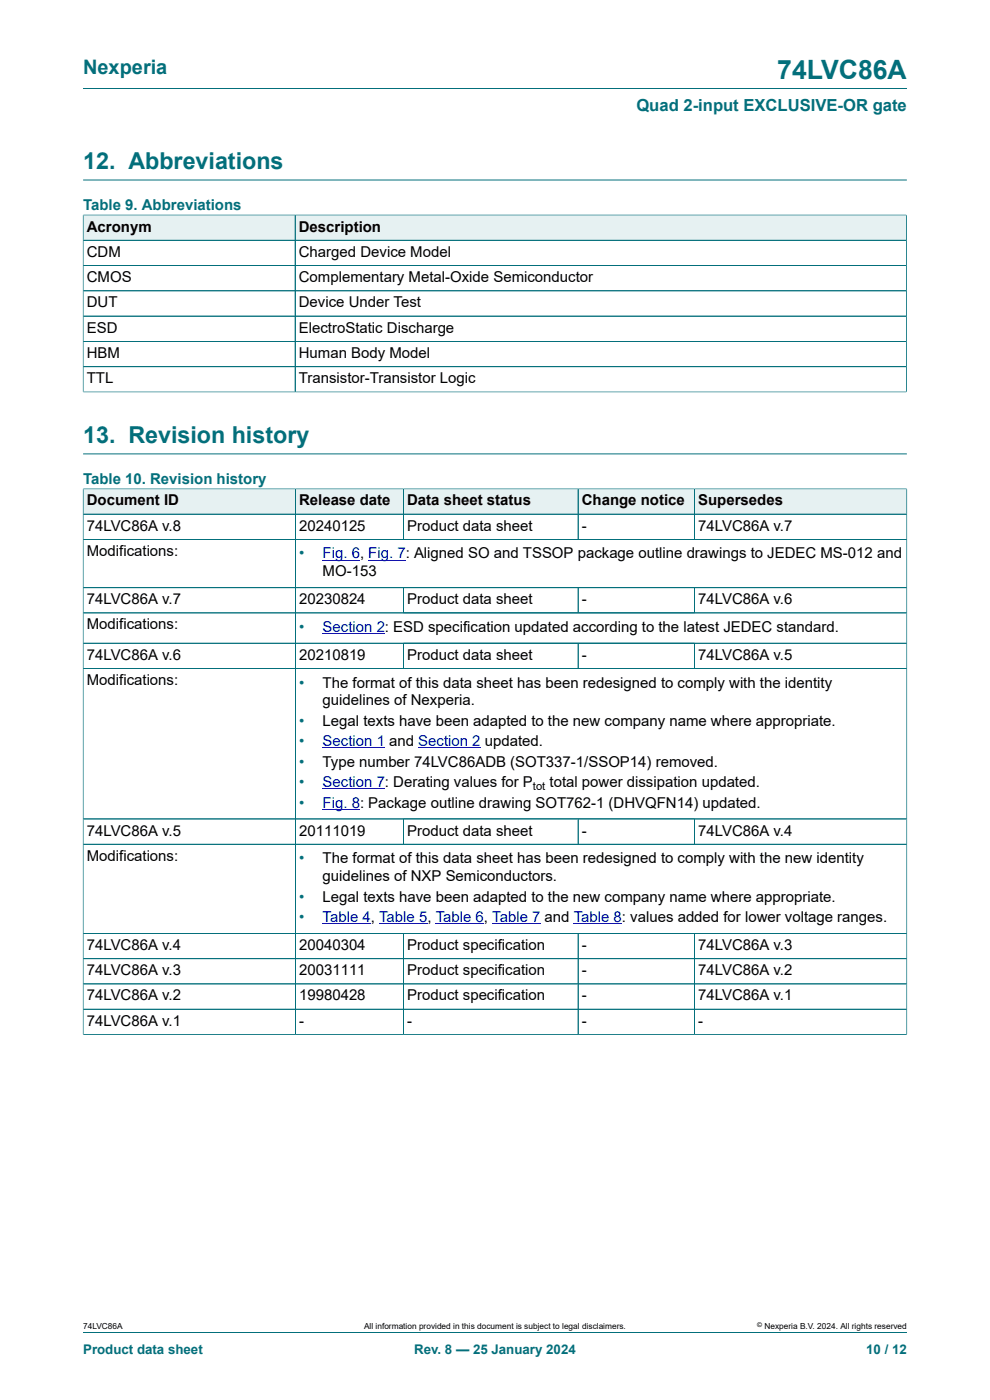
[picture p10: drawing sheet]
<svg xmlns="http://www.w3.org/2000/svg" width="210mm" height="297mm" viewBox="0 0 210 297" stroke-linecap="round" stroke-linejoin="round" font-family="sans-serif">
<defs><g id="words">
<text font-size="5.6" fill="#036f7b" x="164.9" y="16.8">74LVC86A</text>
<g font-size="4.9" fill="#036f7b">
<text x="17.6" y="35.9">12. Abbreviations</text>
<text x="17.6" y="94">13. Revision history</text>
</g>
<text font-size="4.2" fill="#036f7b" x="17.6" y="15.6">Nexperia</text>
<text font-size="3.5" fill="#036f7b" x="135" y="23.7">Quad 2-input EXCLUSIVE-OR gate</text>
<g font-size="3.2" fill="#036f7b">
<text x="17.6" y="44.5">Table 9. Abbreviations</text>
<text x="17.6" y="102.6">Table 10. Revision history</text>
<text x="63.4" y="118.5">•</text>
<text x="63.4" y="134.1">•</text>
<text x="63.4" y="145.8">•</text>
<text x="63.4" y="154">•</text>
<text x="63.4" y="158.3">•</text>
<text x="63.4" y="162.7">•</text>
<text x="63.4" y="167">•</text>
<text x="63.4" y="171.4">•</text>
<text x="63.4" y="183.1">•</text>
<text x="63.4" y="191.3">•</text>
<text x="63.4" y="195.6">•</text>
</g>
<g font-size="3.2">
<text x="18.4" y="49.1">Acronym</text>
<text x="63.4" y="49.1">Description</text>
<text x="18.4" y="54.5">CDM</text>
<text x="18.4" y="59.8">CMOS</text>
<text x="63.4" y="54.5">Charged Device Model</text>
<text x="63.4" y="59.8">Complementary Metal-Oxide Semiconductor</text>
<text x="18.4" y="65.2">DUT</text>
<text x="63.4" y="65.2">Device Under Test</text>
<text x="18.4" y="70.6">ESD</text>
<text x="63.4" y="70.6">ElectroStatic Discharge</text>
<text x="18.4" y="75.9">HBM</text>
<text x="63.4" y="75.9">Human Body Model</text>
<text x="18.4" y="81.3">TTL</text>
<text x="63.4" y="81.3">Transistor-Transistor Logic</text>
<text x="18.4" y="107.2">Document ID</text>
<text x="63.4" y="107.2">Release date</text>
<text x="86.4" y="107.2">Data sheet status</text>
<text x="123.4" y="107.2">Change notice</text>
<text x="148.1" y="107.2">Supersedes</text>
<text x="18.4" y="112.6">74LVC86A v.8</text>
<text x="63.4" y="112.6">20240125</text>
<text x="86.4" y="112.6">Product data sheet</text>
<text x="123.4" y="112.6">-</text>
<text x="148.1" y="112.6">74LVC86A v.7</text>
<text x="18.4" y="117.9">Modifications:</text>
<text x="68.4" y="122.3">MO-153</text>
<text x="18.4" y="128.2">74LVC86A v.7</text>
<text x="63.4" y="128.2">20230824</text>
<text x="86.4" y="128.2">Product data sheet</text>
<text x="123.4" y="128.2">-</text>
<text x="148.1" y="128.2">74LVC86A v.6</text>
<text x="18.4" y="133.5">Modifications:</text>
<text x="18.4" y="140">74LVC86A v.6</text>
<text x="63.4" y="140">20210819</text>
<text x="86.4" y="140">Product data sheet</text>
<text x="123.4" y="140">-</text>
<text x="148.1" y="140">74LVC86A v.5</text>
<text x="18.4" y="145.3">Modifications:</text>
<text x="68.4" y="145.8">The format of this data sheet has been redesigned to comply with the identity</text>
<text x="68.4" y="149.7">guidelines of Nexperia.</text>
<text x="68.4" y="154">Legal texts have been adapted to the new company name where appropriate.</text>
<text x="68.4" y="162.7">Type number 74LVC86ADB (SOT337-1/SSOP14) removed.</text>
<text x="116.6" y="167">total power dissipation updated.</text>
<text x="18.4" y="177.2">74LVC86A v.5</text>
<text x="63.4" y="177.2">20111019</text>
<text x="86.4" y="177.2">Product data sheet</text>
<text x="123.4" y="177.2">-</text>
<text x="148.1" y="177.2">74LVC86A v.4</text>
<text x="18.4" y="182.6">Modifications:</text>
<text x="68.4" y="183.1">The format of this data sheet has been redesigned to comply with the new identity</text>
<text x="68.4" y="186.9">guidelines of NXP Semiconductors.</text>
<text x="68.4" y="191.3">Legal texts have been adapted to the new company name where appropriate.</text>
<text x="18.4" y="201.5">74LVC86A v.4</text>
<text x="63.4" y="201.5">20040304</text>
<text x="86.4" y="201.5">Product specification</text>
<text x="123.4" y="201.5">-</text>
<text x="148.1" y="201.5">74LVC86A v.3</text>
<text x="18.4" y="206.9">74LVC86A v.3</text>
<text x="63.4" y="206.9">20031111</text>
<text x="86.4" y="206.9">Product specification</text>
<text x="123.4" y="206.9">-</text>
<text x="148.1" y="206.9">74LVC86A v.2</text>
<text x="18.4" y="212.2">74LVC86A v.2</text>
<text x="63.4" y="212.2">19980428</text>
<text x="86.4" y="212.2">Product specification</text>
<text x="123.4" y="212.2">-</text>
<text x="148.1" y="212.2">74LVC86A v.1</text>
<text x="18.4" y="217.6">74LVC86A v.1</text>
<text x="63.4" y="217.6">-</text>
<text x="86.4" y="217.6">-</text>
<text x="123.4" y="217.6">-</text>
<text x="148.1" y="217.6">-</text>
</g>
<g font-size="3.2" fill="#00f">
<text x="68.4" y="118.5">Fig. 6, Fig. 7: Aligned SO and TSSOP package outline drawings to JEDEC MS-012 and</text>
<text x="68.4" y="134.1">Section 2: ESD specification updated according to the latest JEDEC standard.</text>
<text x="68.4" y="158.3">Section 1 and Section 2 updated.</text>
<text x="68.4" y="167">Section 7: Derating values for P</text>
<text x="68.4" y="171.4">Fig. 8: Package outline drawing SOT762-1 (DHVQFN14) updated.</text>
<text x="68.4" y="195.6">Table 4, Table 5, Table 6, Table 7 and Table 8: values added for lower voltage ranges.</text>
</g>
<g font-size="2.8" fill="#036f7b">
<text x="17.6" y="287.2">Product data sheet</text>
<text x="87.9" y="287.2">Rev. 8 — 25 January 2024</text>
<text x="183.7" y="287.2">10 / 12</text>
</g>
<text font-size="2.4" x="113.1" y="167.6">tot</text>
<g font-size="1.8">
<text x="17.6" y="282">74LVC86A</text>
<text x="77.2" y="282">All information provided in this document is subject to legal disclaimers.</text>
<text x="162.2" y="282">Nexperia B.V. 2024. All rights reserved</text>
</g>
<text font-size="1.4" x="160.6" y="281.6">©</text>
</g></defs>
<path d="M17.6 18.8h174.8M17.6 38.2h174.8" fill="none" stroke="#036f7b" stroke-width=".21"/>
<path d="M17.7 45.7h44.8v5.2h-44.8z" fill="#e6f1f2"/>
<path d="M17.6 45.5v5.5h45v-5.4h-45" fill="none" stroke="#036f7b" stroke-width=".21"/>
<path d="M62.7 45.7h129.5v5.2h-129.5z" fill="#e6f1f2"/>
<path d="M17.6 51h174.7M17.6 56.3h174.7M17.6 45.7v37.5M17.7 45.6h174.6M62.6 45.6v37.5M192.3 45.5v37.7M17.6 61.7h174.7M17.6 67.1h174.7M17.6 72.4h174.7M17.6 77.8h174.7M17.6 83.1h174.7M17.6 96.3h174.8" fill="none" stroke="#036f7b" stroke-width=".21"/>
<path d="M17.7 103.8h44.9v5.2h-44.9z" fill="#e6f1f2"/>
<path d="M17.6 103.6v5.5h45.1v-5.4h-45.1" fill="none" stroke="#036f7b" stroke-width=".21"/>
<path d="M62.7 103.8h22.8v5.2h-22.8z" fill="#e6f1f2"/>
<path d="M62.7 103.7h22.9v5.4h-22.9z" fill="none" stroke="#036f7b" stroke-width=".21"/>
<path d="M85.7 103.8h36.9v5.2h-36.9z" fill="#e6f1f2"/>
<path d="M85.6 103.7h37v5.4h-37z" fill="none" stroke="#036f7b" stroke-width=".21"/>
<path d="M122.7 103.8h24.6v5.2h-24.6z" fill="#e6f1f2"/>
<path d="M122.6 103.7h24.7v5.4h-24.7z" fill="none" stroke="#036f7b" stroke-width=".21"/>
<path d="M147.4 103.8h44.9v5.2h-44.9z" fill="#e6f1f2"/>
<path d="M17.6 114.4h174.8M62.7 109.1v27.4M85.6 109.1v5.3M122.6 109.1v5.3M192.4 103.6v32.9h-174.8v-27.4h174.8M192.4 103.7h-45.1v10.7M17.6 124.7h174.8M17.6 130h174.8M85.6 124.7v5.3M122.6 124.7v5.3M147.3 124.7v5.3" fill="none" stroke="#036f7b" stroke-width=".21"/>
<path d="M68.4 118.8h8M78.1 118.8h8M68.4 134.4h11.5" fill="none" stroke="#00f" stroke-width=".21"/>
<path d="M79.9 134.4h1.8z" fill="#00f"/>
<path d="M17.6 136.5h174.8v37.2h-174.8zM62.7 136.5v37.2M85.6 136.5v5.3M122.6 136.5v5.3M147.3 136.5v5.3M17.6 141.8h174.8" fill="none" stroke="#036f7b" stroke-width=".21"/>
<path d="M68.4 158.7h11.5" fill="none" stroke="#00f" stroke-width=".21"/>
<path d="M79.9 158.6l1.8 .1z" fill="#00f"/>
<path d="M88.7 158.7h11.5" fill="none" stroke="#00f" stroke-width=".21"/>
<path d="M100.2 158.6l1.7 .1z" fill="#00f"/>
<path d="M68.4 167.3h11.5" fill="none" stroke="#00f" stroke-width=".21"/>
<path d="M79.9 167.3l1.8 .1z" fill="#00f"/>
<path d="M68.4 171.7h8M68.4 196h10.3M80.4 196h10.3M92.4 196h10.3M104.4 196h10.2M121.7 196h10.2" fill="none" stroke="#00f" stroke-width=".21"/>
<g fill="none" stroke="#036f7b" stroke-width=".21">
<path d="M17.6 103.8v115.7M17.7 103.7h174.6M17.7 109.1h174.6M62.7 103.8v115.7M85.6 103.8v10.6M122.6 103.8v10.6M147.3 103.8v10.6M192.3 114.4h-174.6M192.4 103.8v115.7M17.7 124.7h174.6M17.7 130h174.6M85.6 124.7v5.3"/>
<path d="M85.6 136.5v5.2M122.6 124.7v5.3M122.6 136.5v5.2M147.3 124.7v5.3M147.3 136.5v5.2M192.3 136.5h-174.6M17.7 141.8h174.6M17.6 173.7h174.8M85.6 173.7v5.4M122.6 173.7v5.4M147.3 173.7v5.4M192.4 179.1h-174.8"/>
<path d="M85.6 198v21.5M122.6 198v21.5M147.3 198v21.5M192.4 198h-174.8M17.6 219.5h174.8M17.6 203.4h174.8M192.4 208.7h-174.8M192.4 214.1h-174.8M17.6 282.6h174.8"/>
</g>
<use href="#words"/>
</svg>
